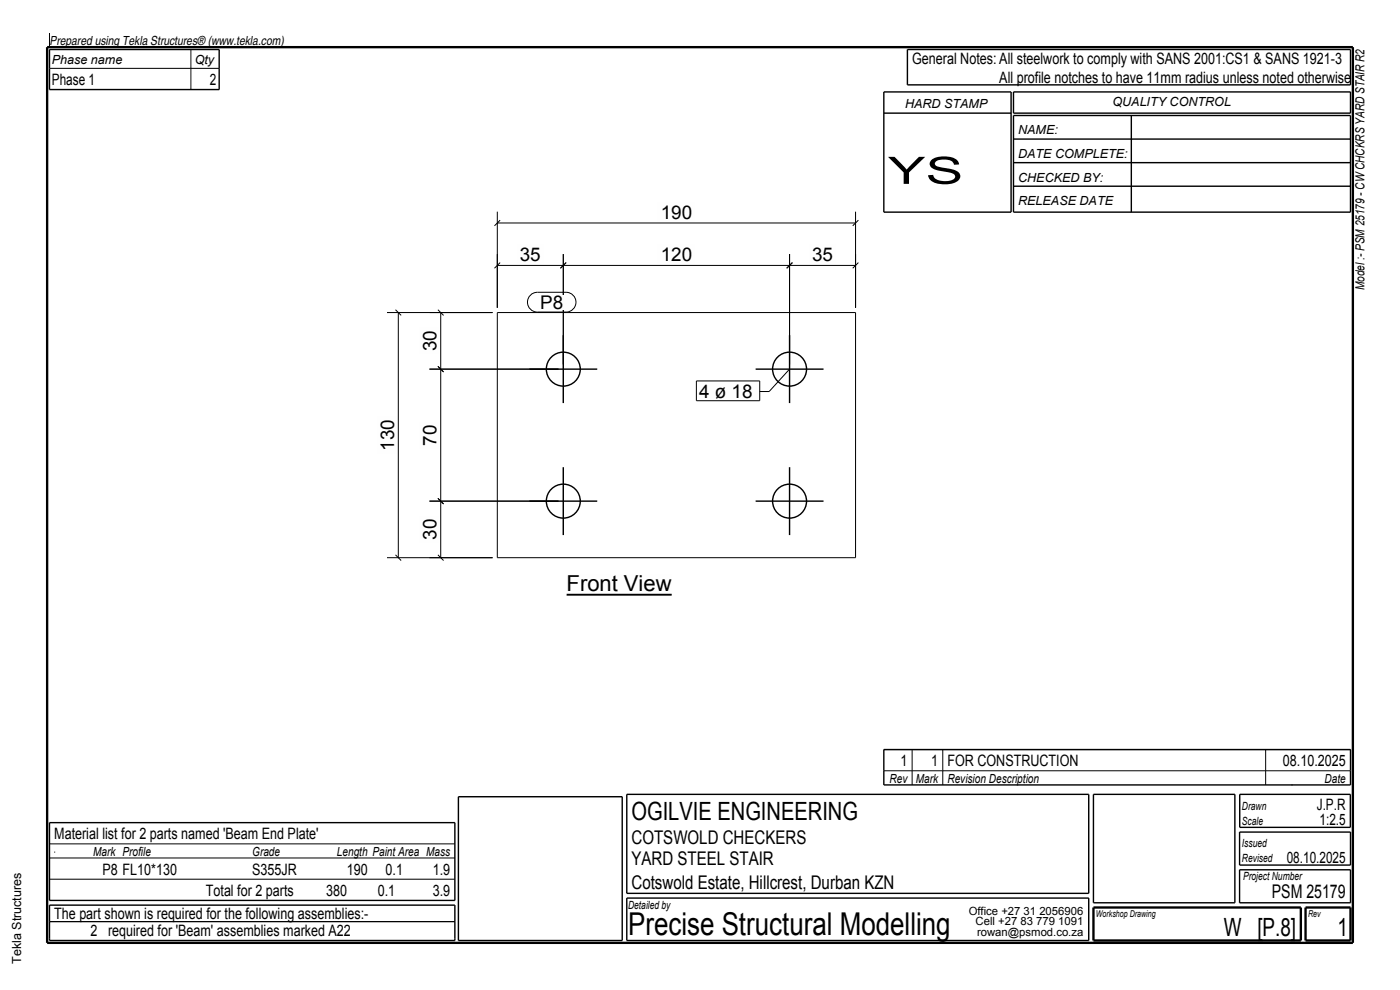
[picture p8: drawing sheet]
<svg xmlns="http://www.w3.org/2000/svg" width="297mm" height="210mm" viewBox="0 0 297 210" stroke-linecap="round" stroke-linejoin="round" font-family="sans-serif">
<defs><g id="words">
<text font-size="8" x="188.4" y="39">YS</text>
<text font-size="6.7" x="133.3" y="198.3">Precise Structural Modelling</text>
<g font-size="5.3">
<text x="134" y="174">OGILVIE ENGINEERING</text>
<text x="259.6" y="198.5">W [P.8]</text>
<text x="283.8" y="198.5">1</text>
</g>
<text font-size="4.7" x="120.2" y="125.4">Front View</text>
<g font-size="4">
<text x="140.2" y="46.4">190</text>
<text x="110.3" y="55.4">35</text>
<text x="140.2" y="55.4">120</text>
<text x="172.3" y="55.4">35</text>
<text x="114.6" y="65.6">P8</text>
<text x="92.6" y="74.5" transform="rotate(-90 92.6 74.5)">30</text>
<text x="148.3" y="84.4">4 ø 18</text>
<text x="83.6" y="95.6" transform="rotate(-90 83.6 95.6)">130</text>
<text x="92.6" y="94.5" transform="rotate(-90 92.6 94.5)">70</text>
<text x="92.6" y="114.5" transform="rotate(-90 92.6 114.5)">30</text>
<text x="134" y="179">COTSWOLD CHECKERS</text>
<text x="134" y="183.5">YARD STEEL STAIR</text>
<text x="134" y="188.5">Cotswold Estate, Hillcrest, Durban KZN</text>
<text x="269.8" y="190.5">PSM 25179</text>
</g>
<g font-size="3.3">
<text x="193.5" y="13.5">General Notes: All steelwork to comply with SANS 2001:CS1 &amp; SANS 1921-3</text>
<text x="212" y="17.5">All profile notches to have 11mm radius unless noted otherwise</text>
<text x="11" y="18">Phase 1</text>
<text x="44.5" y="18">2</text>
<text x="191" y="162.5">1</text>
<text x="197.5" y="162.5">1 FOR CONSTRUCTION</text>
<text x="272.2" y="162.5">08.10.2025</text>
<text x="279.4" y="171.8">J.P.R</text>
<text x="11.5" y="178">Material list for 2 parts named 'Beam End Plate'</text>
<text x="279.9" y="175">1:2.5</text>
<text x="21.7" y="185.5">P8 FL10*130</text>
<text x="53.5" y="185.5">S355JR</text>
<text x="73.6" y="185.5">190</text>
<text x="81.8" y="185.5">0.1</text>
<text x="91.8" y="185.5">1.9</text>
<text x="273" y="183">08.10.2025</text>
<text x="43.7" y="190">Total for 2 parts</text>
<text x="69.2" y="190">380</text>
<text x="80.1" y="190">0.1</text>
<text x="91.8" y="190">3.9</text>
<text x="11.5" y="195">The part shown is required for the following assemblies:-</text>
<text x="19.2" y="198.5">2 required for 'Beam' assemblies marked A22</text>
</g>
<g font-size="2.7">
<text x="10.5" y="9.5">Prepared using Tekla Structures® (www.tekla.com)</text>
<text x="11" y="13.5">Phase name</text>
<text x="41.3" y="13.5">Qty</text>
<text x="192" y="23">HARD STAMP</text>
<text x="236" y="22.5">QUALITY CONTROL</text>
<text x="216" y="28.5">NAME:</text>
<text x="216" y="33.5">DATE COMPLETE:</text>
<text x="216" y="38.5">CHECKED BY:</text>
<text x="216" y="43.5">RELEASE DATE</text>
<text x="289.5" y="61.5" transform="rotate(-90 289.5 61.5)">Model :- PSM 25179 - CW CHCKRS YARD STAIR R2</text>
<text x="188.7" y="166">Rev</text>
<text x="194.3" y="166">Mark</text>
<text x="201" y="166">Revision Description</text>
<text x="281" y="166">Date</text>
<text x="19.8" y="181.5">Mark Profile</text>
<text x="53.5" y="181.5">Grade</text>
<text x="71.5" y="181.5">Length Paint Area Mass</text>
<text x="4.5" y="204.5" transform="rotate(-90 4.5 204.5)">Tekla Structures</text>
</g>
<g font-size="2.4">
<text x="263.5" y="171.8">Drawn</text>
<text x="263.5" y="179.8">Issued</text>
<text x="263.5" y="175">Scale</text>
<text x="263.5" y="182.8">Revised</text>
<text x="263.7" y="186.8">Project Number</text>
<text x="133.3" y="192.8">Detailed by</text>
<text x="205.5" y="194">Office +27 31 2056906</text>
<text x="207" y="196.3">Cell +27 83 779 1091</text>
<text x="207.3" y="198.5">rowan@psmod.co.za</text>
</g>
<g font-size="2">
<text x="232.5" y="194.5">Workshop Drawing</text>
<text x="277.5" y="194.5">Rev</text>
</g>
</g></defs>
<path d="M10 10h277v190h-277z" fill="none" stroke="#000" stroke-width=".5"/>
<path d="M120.2 126.2h22.3" fill="none" stroke="#000" stroke-width=".4"/>
<path d="M120.2 121.9h22.3v3.5h-22.3z" fill-rule="evenodd" fill="#fefefb"/>
<g fill="none" stroke="#000" stroke-width=".3">
<path d="M10.5 10.5h36v8.5h-36zM187.5 19.5h27v25.5h-27zM192.5 10.5h94v7.5h-94zM215 19.5h71.5v4.5h-71.5zM187.5 24h27M215 24.5h71.5v20.5h-71.5zM215 29.5h71.5M215 34.5h71.5M215 39.5h71.5M240 24.5v20.5M112.3 78.3h14.4M119.5 71.1v14.4"/>
<path d="M160.3 78.3h14.4M167.5 71.1v14.4M119.5 99.1v14.4M167.5 99.1v14.4M112.3 106.3h14.4M160.3 106.3h14.4M187.5 159h99v7.5h-99zM10.5 174.5h86v16.5h-86zM97.3 169h34.7v30.5h-34.7zM133 168.5h98v21h-98zM232 168.5h30v23h-30zM263 176.5h23.5v7h-23.5z"/>
<path d="M263 168.5h23.5v7h-23.5zM10.5 192h86v7.5h-86zM133 190.5h98v9h-98zM263 184.5h23.5v7h-23.5z"/>
<circle cx="119.5" cy="78.3" r="3.6"/>
<circle cx="167.5" cy="78.3" r="3.6"/>
<circle cx="119.5" cy="106.3" r="3.6"/>
<circle cx="167.5" cy="106.3" r="3.6"/>
</g>
<g fill="none" stroke="#000" stroke-width=".21">
<path d="M10.5 7v3M10.5 14.5h36M40.5 10.5v8.5M105.5 44.9v20.4M105.5 56.3h76M105.5 47.3h76M106.1 55.7l-1.2 1.2M106.1 46.7l-1.2 1.2M119.5 53.9v23.4M120.1 55.7l-1.2 1.2M167.5 53.9v23.4M168.1 55.7l-1.2 1.2"/>
<path d="M181.5 44.9v20.4M182.1 55.7l-1.2 1.2M182.1 46.7l-1.2 1.2M82.1 66.3h22.4M83.9 65.7l1.2 1.2M84.5 66.3v52M91.1 78.3h27.4M92.9 77.7l1.2 1.2M92.9 65.7l1.2 1.2M93.5 66.3v52M105.5 66.3h76v52h-76zM167.5 78.3l-4.3 4.8h-2"/>
<path d="M82.1 118.3h22.4M83.9 117.7l1.2 1.2M91.1 106.3h27.4M92.9 117.7l1.2 1.2M92.9 105.7l1.2 1.2M187.5 159h99M193.5 159v7.5M200 159v7.5M268.5 159v7.5M10.5 179h86M187.5 163.5h99M274 166.5h.1"/>
<path d="M10.5 195.5h86M10.5 186.5h86M10.5 182h86M11.5 180.8h.1"/>
</g>
<path d="M232 192.5h44v7h-44zM277 192.5h9.5v7h-9.5z" fill="none" stroke="#000" stroke-width=".5"/>
<g fill="#fefefb">
<path d="M114.6 62.6h4.9v3h-4.9z" fill-rule="evenodd"/>
<path d="M114.6 62.6h4.9v3h-4.9z" fill-rule="evenodd"/>
</g>
<path d="M112.5 62.6l.9-.5 .6-.1h6.1a2.1 2.1 0 0 1 2.1 2.1 2.1 2.1 0 0 1-2.1 2.1h-6.1a2.1 2.1 0 0 1-1.9-1.3 2.1 2.1 0 0 1 .4-2.3z" fill="none" stroke="#000" stroke-width=".21"/>
<g fill="#fefefb">
<path d="M89 109.5h4.2v5.6h-4.2z" fill-rule="evenodd"/>
<path d="M148.3 81.4h11.4v3h-11.4z" fill-rule="evenodd"/>
<path d="M148.3 81.4h11.4v3h-11.4z" fill-rule="evenodd"/>
</g>
<path d="M160.6 81.4v3" fill="none" stroke="#fefefb" stroke-width=".21"/>
<path d="M147.7 80.8h13.5v4.2h-13.5z" fill="none" stroke="#000" stroke-width=".21"/>
<g fill="#fefefb">
<path d="M89 69.5h4.2v5.6h-4.2z" fill-rule="evenodd"/>
<path d="M89 89.5h4.2v5.6h-4.2z" fill-rule="evenodd"/>
<path d="M80 88.4h4.2v7.8h-4.2z" fill-rule="evenodd"/>
<path d="M171.7 51.8h5.6v4.2h-5.6z" fill-rule="evenodd"/>
<path d="M139.6 51.8h7.8v4.2h-7.8z" fill-rule="evenodd"/>
<path d="M109.7 51.8h5.6v4.2h-5.6z" fill-rule="evenodd"/>
<path d="M139.6 42.8h7.8v4.2h-7.8z" fill-rule="evenodd"/>
</g>
<use href="#words"/>
</svg>
